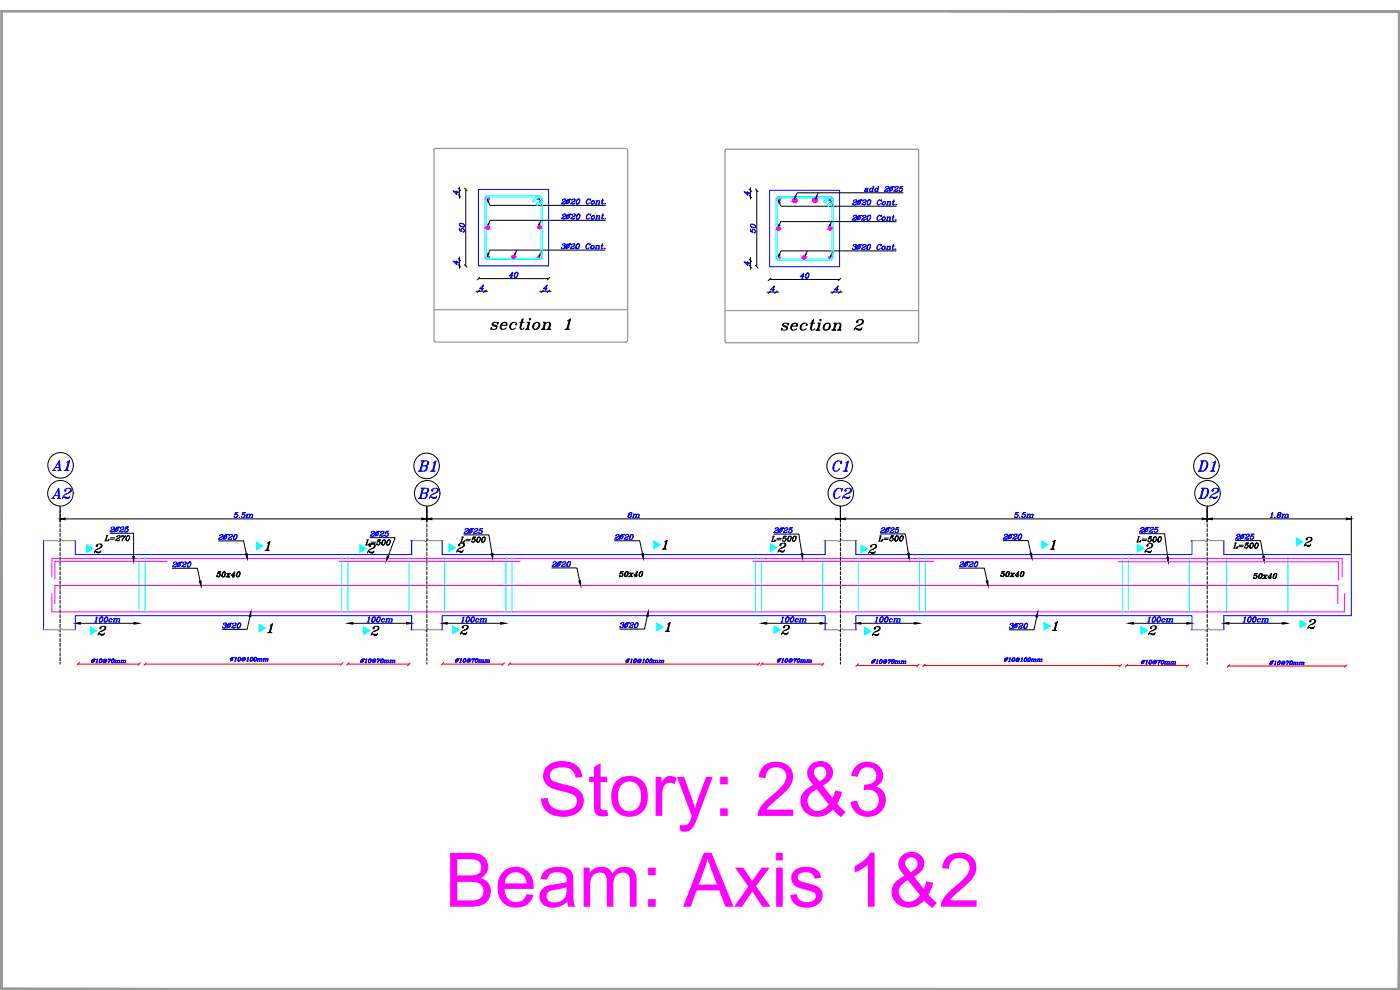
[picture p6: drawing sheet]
<svg xmlns="http://www.w3.org/2000/svg" width="420mm" height="297mm" viewBox="0 0 420 297" stroke-linecap="round" stroke-linejoin="round" font-family="sans-serif">
<defs><g id="words">
<g font-size="22.6" fill="#f0f">
<text x="161.3" y="244.8">Story: 2&amp;3</text>
<text x="133.4" y="272.1">Beam: Axis 1&amp;2</text>
</g>
<g font-size="6.6">
<text x="146.4" y="100.2">section 1</text>
<text x="233.5" y="100.2">section 2</text>
<text x="14.8" y="142.5">A1</text>
<text x="124.5" y="142.5">B1</text>
<text x="249.1" y="142.5">C1</text>
<text x="358.8" y="142.5">D1</text>
</g>
<g font-size="6.2">
<text x="14.8" y="150.6">A2</text>
<text x="124.5" y="150.6">B2</text>
<text x="249.1" y="150.6">C2</text>
<text x="358.8" y="150.6">D2</text>
</g>
<g font-size="5.7">
<text x="259.6" y="167.2">2</text>
<text x="390.5" y="165.1">2</text>
</g>
<g font-size="4.9">
<text x="231.4" y="161.2">2~25</text>
<text x="263.2" y="161.2">2~25</text>
<text x="110.1" y="162.3">2~25</text>
<text x="137.2" y="164">L=500</text>
<text x="375.4" y="175">50x40</text>
</g>
<g font-size="4.9" fill="#00f">
<text x="50.8" y="171.4">2~20</text>
<text x="287.2" y="171.4">2~20</text>
<text x="66" y="189.8">3~20</text>
</g>
<g font-size="4.4" fill="#00f">
<text x="258.6" y="58.6">add 2~25</text>
<text x="64.6" y="163">2~20</text>
<text x="183.4" y="163">2~20</text>
<text x="300.2" y="163">2~20</text>
<text x="164.7" y="171.1">2~20</text>
<text x="185.2" y="189.4">3~20</text>
<text x="302" y="189.8">3~20</text>
</g>
<g font-size="4.4">
<text x="32.1" y="160.9">2~25</text>
<text x="138.3" y="161.2">2~25</text>
<text x="341.1" y="160.9">2~25</text>
<text x="108.7" y="164.7">L=500</text>
<text x="230.7" y="163.7">L=500</text>
<text x="340.1" y="163.7">L=500</text>
<text x="370.1" y="163">2~25</text>
<text x="64.2" y="174.3">50x40</text>
<text x="184.9" y="174.3">50x40</text>
<text x="299.5" y="174.3">50x40</text>
</g>
<g font-size="4" fill="#00f">
<text x="26.5" y="200">~10@70mm</text>
<text x="68.1" y="199.7">~10@100mm</text>
<text x="107.2" y="200">~10@70mm</text>
<text x="135.8" y="200">~10@70mm</text>
<text x="187" y="200">~10@100mm</text>
<text x="232.5" y="200">~10@70mm</text>
<text x="260.7" y="200.4">~10@70mm</text>
<text x="300.6" y="199.7">~10@100mm</text>
<text x="341.5" y="200.4">~10@70mm</text>
<text x="380.3" y="200.7">~10@70mm</text>
</g>
</g></defs>
<!-- layer: Layer4 -->
<g fill="#989898" stroke="#989898" stroke-width=".3">
<path d="M419.7 3.6v292.9l.5-293.4zM420.2 3.1v293.9l-.5-.5z"/>
<path d="M.7 296.5l419.5 .5-.5-.5zM.7 296.5l419.5 .5h-420z"/>
<path d="M.7 3.6l-.5 293.4 .5-.5zM.2 3.1l.5 .5-.5 293.4z"/>
<path d="M.2 3.1l.5 .5h419zM.2 3.1h420l-.5 .5z"/>
</g>
<!-- layer: SAZE_DRAWINGS -->
<g fill="none" stroke="#808080" stroke-width=".3">
<path d="M188.3 45l-.4-.5-57.4 .1-.2 .4v57.1l.5 .5h57.1l.4-.5M188.4 45v57.1M218.1 44.7l-.5 .5v57.2M218.1 44.8h57.2M275.2 44.7l.5 .5v57.2M130.3 92.9h58.1M217.6 93.2h58.1M217.6 102.4l.5 .5h57.2M275.7 102.4l-.5 .5M13.1 162.2h4.2l.4 .4 .7-.8 .4 .4h3.8M123.1 162.2h4.2l.4 .4 .8-.8 .4 .4h4.2M247.3 162.2h4.2l.3 .4 .8-.8 .4 .4h4.2"/>
<path d="M357.3 162.2h4.2l.4 .4 .8-.8 .4 .4h4.2M13.1 189h4.2l.4 .3 .7-.8 .4 .5h3.8M123.1 189h4.2l.4 .3 .8-.8 .4 .5h4.2M247.3 189h4.2l.3 .3 .8-.8 .4 .5h4.2M357.3 189h4.2l.4 .3 .8-.8 .4 .5h4.2"/>
</g>
<g fill="none" stroke="#00f" stroke-width=".3">
<path d="M136.1 57.4l1.4 .4M137.1 57.2v1.2l-1.1-1.1 1.5 .4M137.5 57.5v.5M143.6 56.8h21v23h-21zM169.5 59.7l.2 .1-.1 .5-.6 .3M170.3 59.8h1.1h-.5l-1.1 1.4M172.3 59.7l.3 .1-.2 .5-.6 .3M173.6 59.7l-.6 .7v.8a.83 .83 0 0 0 .9-.5 .83 .83 0 0 0-.2-1 .99 .99 0 0 0-.5 1.5M173.7 59.7a1.05 1.05 0 0 1-.4 1.5M176.7 59.7a.96 .96 0 0 0-.5 1.5M177.1 59.9v.2l.1-.4-.1 .2a.78 .78 0 0 0-1.1 .3 .78 .78 0 0 0 .2 1l.7-.3M180.9 59.7l-.3 1.5 .5-.2"/>
<path d="M180.9 59.7l-.2 1.5M223.4 57.6l1.4 .4M224.4 57.5v1.1l-1.1-1.1 1.5 .4M224.8 57.7v.5M231 57.1h21v22.9h-21zM256.8 60l.2 .4-.7 .4M259.7 60l.2 .4-.7 .4M260.9 60l-.6 .6v.8a.83 .83 0 0 0 1-.4 .83 .83 0 0 0-.2-1 .99 .99 0 0 0-.6 1.5M261.1 60a1 1 0 0 1-.4 1.5M264 60a.94 .94 0 0 0-.4 1.5M268.2 60l-.3 1.4 .5-.1M268.3 60l-.3 1.5"/>
<path d="M136.1 78.4l1.4 .4M137.1 78.3v1.1l-1.1-1.1 1.5 .4M137.5 78.5v.5M137.9 67.4a.82 .82 0 0 0 .7 .7 .82 .82 0 0 0 .8-.4 .82 .82 0 0 0-.7-.7 .82 .82 0 0 0-.8 .4 1.05 1.05 0 0 0 1.5 .4M137.9 67.3a1.05 1.05 0 0 1 1.5 .4M138 69.2l-.1-.8v.8l.7 .3-.2-.4a.54 .54 0 0 1 .7-.5 .54 .54 0 0 1 .3 .8l-.3 .2M138.4 68.9l.6-.2 .4 .5M168.8 73.4l-.1 .2a.5 .5 0 0 1 .4-.5 .5 .5 0 0 1 .6 .2l-.2 .4-.5 .1M168.9 60l-.1 .1a.5 .5 0 0 1 .5-.4 .5 .5 0 0 1 .5 .4l-1 .5-.4 .6M168.9 64.5l-.1 .1a.49 .49 0 0 1 .5-.4 .49 .49 0 0 1 .5 .5l-1.1 .6-.2 .4M169.4 73.1l.2 .2-.2 .6a.5 .5 0 0 1-.2 .7 .5 .5 0 0 1-.7-.3v.1M169.5 73.9l-.1 .5-.4 .3"/>
<path d="M169.5 61l-1 .1M169.6 60.9l-.3 .3-.6-.2M169.6 64.2l.2 .5-.8 .4M169.6 65.5l-1.1 .1M169.6 65.4l-.2 .3-.6-.2M170.3 73.2h1h-.5l-1 1.5M170.4 73.4a.49 .49 0 0 0-.6 .6 .49 .49 0 0 0 .7 .4l.4-.5a.53 .53 0 0 0-.9-.3 .53 .53 0 0 0 .1 .9M170.4 64.3h1.1h-.6l-1 1.4M170.5 60a.49 .49 0 0 0-.6 .5 .49 .49 0 0 0 .7 .4l.2-.1a.46 .46 0 0 0 0-.7 .46 .46 0 0 0-.7 .1l-.2 .4 .3 .4M170.5 73.4l.3 .5-.5 .6M170.5 64.5a.49 .49 0 0 0-.6 .5 .49 .49 0 0 0 .7 .4l.2-.1a.47 .47 0 0 0-.1-.8 .47 .47 0 0 0-.6 .4l.1 .6M170.6 60l.2 .6-.5 .4"/>
<path d="M170.6 64.5l.3 .2v.4l-.5 .4M171.6 73.4v.2a.47 .47 0 0 1 .4-.5 .47 .47 0 0 1 .5 .5l-.9 .5-.4 .6M171.7 60l-.1 .1a.5 .5 0 0 1 .5-.4 .5 .5 0 0 1 .5 .4l-.9 .5-.4 .6M171.7 64.5v.1a.52 .52 0 0 1 .5-.4 .52 .52 0 0 1 .5 .5l-1.2 .6-.1 .4M172.3 73.1l.2 .5-.8 .4M172.3 74.5h-1.1M172.3 74.3l-.2 .4-.6-.2M172.4 61l-1.1 .1M172.4 60.9l-.2 .3-.6-.2M172.4 64.2l.2 .5-.7 .4M172.4 65.5l-1 .1M172.5 65.4l-.3 .3-.6-.2"/>
<path d="M173.5 73.1l-.6 .7v.8a.83 .83 0 0 0 .9-.4 .83 .83 0 0 0-.1-1.1 .99 .99 0 0 0-.6 1.6M173.7 73.1a1 1 0 0 1-.4 1.6M173.7 64.2l-.7 .7 .1 .8a.86 .86 0 0 0 .9-.5 .86 .86 0 0 0-.2-1 1.01 1.01 0 0 0-.6 1.5M173.8 64.2a.99 .99 0 0 1-.4 1.5M176.6 73.1a.96 .96 0 0 0-.5 1.6M176.7 64.2a.93 .93 0 0 0-.4 1.5M177 73.3v.3l.2-.5-.2 .2a.75 .75 0 0 0-1.1 .3 .75 .75 0 0 0 .4 1.1l.5-.4M177.2 64.4v.3l.1-.5-.1 .2a.78 .78 0 0 0-1.1 .3 .78 .78 0 0 0 .2 1l.7-.3M177.9 73.6a.5 .5 0 0 0-.6 .6 .5 .5 0 0 0 .7 .4l.2-.1a.47 .47 0 0 0-.1-.9 .47 .47 0 0 0-.7 .5v.4l.2 .2M178 60.2a.5 .5 0 0 0-.6 .6 .5 .5 0 0 0 .7 .4l.2-.2a.47 .47 0 0 0-.1-.8 .47 .47 0 0 0-.7 .4v.4l.2 .2M178 64.7l-.5 .5a.5 .5 0 0 0 .4 .5 .5 .5 0 0 0 .6-.4 .5 .5 0 0 0-.5-.6l-.5 .6 .3 .4M178.1 73.6l.2 .6-.5 .5"/>
<path d="M178.1 60.2l.3 .2-.1 .4-.5 .4M178.2 64.7l.2 .5-.5 .5M178.6 74.7h.5M178.6 61.2h.6M178.7 65.7h.5M178.9 73.6h.2M178.9 60.2h.3M179 64.7h.3l-.3 1M179.1 73.9l.7-.2-.1 1M179.1 73.6l-.3 1.1M179.1 73.6l-.2 1.1M179.2 60.4l.7-.1-.2 .9"/>
<path d="M179.2 60.2l-.3 1M179.2 64.9l.8-.1-.2 .9M179.2 64.7l-.3 1M179.4 74.7h.5M179.5 61.2h.5M179.5 65.7h.5M179.6 73.6l.2 .3-.2 .8M179.7 60.2l.2 .2-.2 .8M179.8 64.7l-.1 1M180.4 73.6h.6M180.5 60.2h.6M180.6 64.7h.5"/>
<path d="M180.9 64.2l-.3 1.5 .5-.2M181 74.5l-.5 .1 .3-1.5-.2 1.6M181 64.2l-.3 1.5M181.5 61.2h.2zM181.5 74.5v.2zM181.7 65.6h.1M224.4 78.5v1.2l-1.1-1.1 1.5 .4-1.4-.3M224.8 78.7v.5M225.2 67.7l.7 .6h.8a.83 .83 0 0 0-.5-1 .83 .83 0 0 0-1 .2 1.01 1.01 0 0 0 1.5 .6M225.2 67.5a1.05 1.05 0 0 1 1.5 .4M225.3 69.4l-.1-.7v.7l.7 .4a.53 .53 0 0 1 .1-.9 .53 .53 0 0 1 .8 .2 .53 .53 0 0 1-.4 .8v-.1M225.7 69.1l.2-.2h.4l.4 .5"/>
<path d="M256.1 73.6l-.1 .1a.47 .47 0 0 1 .5-.3 .47 .47 0 0 1 .5 .4l-.6 .2M256.2 64.9l-.2 .1a.52 .52 0 0 1 .6-.4 .52 .52 0 0 1 .4 .4l-.9 .5-.4 .6M256.2 60.2v.2a.47 .47 0 0 1 .4-.4 .47 .47 0 0 1 .5 .4l-1.1 .6-.2 .5M256.8 73.3l.1 .3-.2 .5a.51 .51 0 0 1-.2 .8 .51 .51 0 0 1-.7-.4l.1 .1M256.8 74.2v.4l-.4 .3M256.8 64.6l.2 .3-.1 .3-.6 .3M256.8 65.9l-1 .1M256.8 65.8l-.2 .3-.6-.2M256.9 61.3h-1.1M256.9 61.1l-.2 .4-.6-.2M257.6 73.4h1.1h-.6l-1 1.5M257.6 64.7h1.1h-.6l-1 1.4"/>
<path d="M257.7 60h1h-.5l-1 1.5M257.7 73.6l-.6 .6a.5 .5 0 0 0 .9 .3 .5 .5 0 0 0-.3-.9l-.5 .6 .2 .5M257.7 64.9a.55 .55 0 0 0-.6 .5 .55 .55 0 0 0 .6 .6 .55 .55 0 0 0 .5-.7 .5 .5 0 0 0-.8-.2 .5 .5 0 0 0 .1 .8M257.8 60.2a.51 .51 0 0 0-.6 .6 .51 .51 0 0 0 .7 .4l.3-.7a.54 .54 0 0 0-.8 0 .54 .54 0 0 0 .1 .8M257.9 73.6l.2 .5-.5 .6M257.9 64.9l.2 .6-.5 .4M257.9 60.2l.3 .5-.5 .6M259 73.6l-.1 .1a.52 .52 0 0 1 .5-.3 .52 .52 0 0 1 .5 .4l-1.2 .7-.1 .4M259 64.9l-.1 .1a.52 .52 0 0 1 .5-.4 .52 .52 0 0 1 .5 .4l-.9 .5-.4 .6M259 60.2v.1a.58 .58 0 0 1 1-.1l-.2 .3-1 .5-.2 .5M259.6 73.3l.2 .5-.7 .4M259.6 74.7h-1"/>
<path d="M259.6 64.6l.2 .1-.1 .5-.6 .3M259.7 74.5l-.3 .4-.6-.2M259.7 65.9l-1.1 .1M259.7 65.8l-.2 .3-.6-.2M259.7 61.3h-1M259.8 61.1l-.3 .4-.6-.2M260.9 73.3l-.7 .7 .1 .8a.85 .85 0 0 0 .9-.4 .85 .85 0 0 0-.2-1.1 1.04 1.04 0 0 0-.6 1.6M260.9 64.6l-.6 .7v.7a.83 .83 0 0 0 .9-.4 .83 .83 0 0 0-.2-1 1.01 1.01 0 0 0-.5 1.5M261 73.3a1.04 1.04 0 0 1-.4 1.6M261 64.6a1.05 1.05 0 0 1-.4 1.5M263.9 73.3a.99 .99 0 0 0-.4 1.6M263.9 64.6a.96 .96 0 0 0-.4 1.5"/>
<path d="M264.4 73.6v.2l.1-.5-.1 .3a.75 .75 0 0 0-1.1 .3 .75 .75 0 0 0 .4 1l.5-.4M264.4 64.8v.2l.1-.4-.1 .2a.75 .75 0 0 0-1.1 .3 .75 .75 0 0 0 .4 1l.5-.3M264.5 60.2v.2l.1-.4-.1 .2a.75 .75 0 0 0-1.1 .2 .75 .75 0 0 0 .3 1.1l.5-.4M265.2 73.9a.53 .53 0 0 0-.6 .4 .53 .53 0 0 0 .5 .6 .5 .5 0 0 0 .6-.5 .5 .5 0 0 0-.7-.5l-.3 .6 .3 .4M265.3 65.1a.5 .5 0 0 0-.6 .6 .5 .5 0 0 0 .7 .3l.2-.1a.47 .47 0 0 0-.1-.8 .47 .47 0 0 0-.7 .4l.2 .6M265.3 60.5a.51 .51 0 0 0-.6 .4 .51 .51 0 0 0 .5 .6l.6-.6a.52 .52 0 0 0-.9-.3 .52 .52 0 0 0 .1 .9M265.4 73.9l.2 .4-.5 .6M265.4 65.1l.2 .4-.5 .6M265.5 60.5l.2 .5-.5 .5M265.9 74.9h.5M265.9 66.1h.5M266 61.5h.5"/>
<path d="M266.2 73.9h.3l-.3 1M266.2 65.1h.3l-.3 1M266.3 60.5h.2M266.4 74.1l.4-.2h.4l-.2 1M266.4 73.9l-.3 1M266.4 65.1l-.3 1M266.4 65.3l.8-.1-.2 .9M266.5 60.7l.8-.2-.2 1M266.5 60.5l-.3 1M266.5 60.5l-.2 1M266.7 74.9h.5M266.7 66.1h.6"/>
<path d="M266.8 61.5h.5M267 73.9l-.1 1M267 65.1l.2 .2-.2 .8M267 60.5l.2 .2-.2 .8M267.8 73.9h.6M267.8 65.1h.6M267.8 60.5h.6M268.1 73.3l-.3 1.5 .3 .1 .3-.2M268.1 64.6l-.3 1.4 .6-.1M268.2 73.3l-.3 1.6M268.2 64.6l-.2 1.5M268.8 66h.1z"/>
<path d="M268.9 61.3h.1M268.9 74.7l-.1 .2zM144.4 87h.5M144.9 85.7l-.3 1.3M145.2 86.6h-1.2l1.1-1.1-.4 1.5M153.2 83.2h.5M153.8 81.8l-.4 1.4M153.9 82.8h-1.1l1.1-1.1-.4 1.5M155 81.7a.82 .82 0 0 0-.6 .7 .82 .82 0 0 0 .4 .8 .82 .82 0 0 0 .6-.7 .82 .82 0 0 0-.4-.8 1 1 0 0 0-.4 1.5M155.2 81.7a1.05 1.05 0 0 1-.4 1.5M163.5 87h.5M164.1 85.7l-.4 1.3"/>
<path d="M164.3 86.6h-1.2l1.1-1.1-.4 1.5M231.7 87.3h.5M232.3 85.9l-.4 1.4M232.5 86.9h-1.2l1.1-1.1-.4 1.5M240.5 83.5h.5M241.1 82.1l-.4 1.4M241.3 83h-1.2l1.1-1.1-.4 1.6M242.4 81.9l-.6 .7v.8a.83 .83 0 0 0 .9-.4 .83 .83 0 0 0-.2-1.1 .99 .99 0 0 0-.5 1.6M242.5 81.9a1.05 1.05 0 0 1-.4 1.6M250.8 87.3h.5M251.4 85.9l-.4 1.4M251.6 86.9h-1.2l1.1-1.1-.4 1.5"/>
<path d="M70.7 153.9l.8-.1h-.8l-.3 .7 .2-.1a.54 .54 0 0 1 .8 .4 .54 .54 0 0 1-.8 .5l-.2-.3M71 154.3l.3 .2-.1 .4-.4 .4M71.8 155.2h.1M72.9 153.9l.8-.1h-.8l-.3 .7 .2-.1a.49 .49 0 0 1 .7 .1 .49 .49 0 0 1-.3 .7l-.5 .1-.2-.3M73.2 154.3l.2 .6-.5 .4M73.7 155.3h.6M74 154.3h.3l-.3 1M74.3 154.5l.7-.1-.2 .9M74.3 154.3l-.3 1M74.5 155.3h.6M74.8 154.3v1M75.1 154.5l.7-.1-.2 .9"/>
<path d="M75.4 155.3h.5M75.6 154.3v1M189.2 154.4l.2 .5-.5 .4M189.3 153.8a1.04 1.04 0 0 0-.5 1.5M189.6 154l-.1 .2 .1-.3a.86 .86 0 0 0-.9 .4 .86 .86 0 0 0 .1 1 .5 .5 0 0 0 .6-.3 .5 .5 0 0 0-.2-.6l-.6 .4M189.7 155.3h.5M190 154.3h.3M190.2 154.5l.8-.1-.2 .9M190.2 154.3l-.3 1M190.3 154.3l-.3 1M190.5 155.3h.6M190.8 154.3v1"/>
<path d="M191.1 154.5l.7-.1-.2 .9M191.3 155.3h.6M191.6 154.3l.2 .2-.2 .8M304.9 153.9l.8-.1h-.8l-.3 .7a.55 .55 0 0 1 .7-.2 .55 .55 0 0 1 .3 .6 .55 .55 0 0 1-.6 .4l-.5-.1v-.2M305.3 154.3l.1 .6-.4 .4M306 155.2h.1M307.1 153.9l.7-.1h-.7l-.3 .7 .2-.1a.53 .53 0 0 1 .8 .3 .53 .53 0 0 1-.6 .6l-.5-.1v-.2M307.4 154.3l.3 .2-.1 .4-.4 .4M308 155.3h.5M308.2 154.3h.3l-.3 1 .2-1M308.5 154.5l.7-.1-.2 .9M308.7 155.3h.6"/>
<path d="M309 154.3l.2 .2-.2 .8M309.2 154.5l.8-.1-.2 .9M309.5 155.3h.5M309.8 154.3l.2 .2-.2 .8M381.2 155.3h.6M381.9 153.9l-.3 1.4 .4-1.5-.5 .3M382.5 155.2h.2zM383.9 153.8l-.3 .2 .2 .5 .5-.1 .2-.4-.3-.2-.4 .1-.2 .3 .2 .3M384 154.5l.3 .2-.5 .6M384.2 153.8l.1 .4-.3 .3h.3a.57 .57 0 0 1-.3 .8 .57 .57 0 0 1-.8-.3l.2-.4 .4-.1-.4 .2-.1 .5 .2 .1M384.6 155.3h.5M384.8 154.3h.3l-.2 1"/>
<path d="M385 154.3l-.2 1M385.1 154.5l.7-.1-.1 .9M385.4 155.3h.5M385.6 154.3l.2 .2-.2 .8M386.2 155.3h.5M386.4 154.3l.2 .2-.2 .8 .2-.9-.7 .1M13.1 162.2v26.8M22.6 162.2v4.2h100.9v-4.2v4.2M132.7 162.2v4.2h115v-4.2M256.8 162.2v4.2h100.9v-4.2M367.3 162.2v4.2h38.3v18.3h-38.3v4.3M28.4 186.6h.6"/>
<path d="M28.7 185.4l.5-.3-.5 1.5M29.1 185.2l-.4 1.4M30.5 185.1l-.7 .7v.8a.86 .86 0 0 0 1-.5 .86 .86 0 0 0-.2-1 1.01 1.01 0 0 0-.5 1.5M30.6 185.1a.99 .99 0 0 1-.4 1.5M31.9 185.1l-.4 .3-.3 .6 .1 .6a.88 .88 0 0 0 .9-.5 .88 .88 0 0 0-.1-1 .95 .95 0 0 0-.6 1.5M32.1 185.1a1.05 1.05 0 0 1-.4 1.5M33.2 185.6l-.5 .6 .3 .4M33.6 185.8l.1 .1a.52 .52 0 0 0-.9-.1 .52 .52 0 0 0 .3 .8l.4-.2M33.9 186.6h.5M34.1 185.6h.3l-.3 1M34.3 185.6l-.2 1M34.6 186.6h.5"/>
<path d="M34.9 185.6l.2 .2-.2 .8 .2-.9-.8 .1M35.4 186.6h.5M35.7 185.6l.2 .2-.2 .8 .2-.9-.8 .1M110.2 186.6h.6M110.5 185.4l.5-.3-.5 1.5M110.9 185.2l-.5 1.4M112.3 185.1l-.7 .7v.8a.86 .86 0 0 0 1-.5 .86 .86 0 0 0-.2-1 1.01 1.01 0 0 0-.6 1.5M112.4 185.1a.99 .99 0 0 1-.4 1.5M113.7 185.1l-.6 .7v.8a.88 .88 0 0 0 .9-.5 .88 .88 0 0 0-.1-1 .99 .99 0 0 0-.6 1.5M113.9 185.1a1.05 1.05 0 0 1-.4 1.5M115 185.6l-.5 .6 .3 .4M115.4 185.8l.1 .1a.52 .52 0 0 0-.9-.1 .52 .52 0 0 0 .3 .8l.4-.2"/>
<path d="M115.7 186.6h.5M115.9 185.6h.3l-.3 1M116.1 185.8l.8-.1-.2 .9M116.1 185.6l-.2 1M116.4 186.6h.5M116.7 185.6l.2 .2-.2 .8M116.9 185.8l.8-.1-.2 .9M117.2 186.6h.5M117.5 185.6l.2 .2-.3 .8M123.5 184.7v4.3v-4.3h-100.9v4.3M132.7 189v-4.3h115v4.3M138.5 186.6h.6"/>
<path d="M138.8 185.4l.4-.3-.4 1.5M139.1 185.2l-.4 1.4M140.5 185.1l-.6 .7v.8a.86 .86 0 0 0 1-.5 .86 .86 0 0 0-.2-1 1.01 1.01 0 0 0-.6 1.5M140.7 185.1a.99 .99 0 0 1-.4 1.5M142 185.1l-.6 .7v.8a.88 .88 0 0 0 .9-.5 .88 .88 0 0 0-.1-1 .95 .95 0 0 0-.6 1.5M142.2 185.1a1.05 1.05 0 0 1-.5 1.5M143.3 185.6l-.5 .6 .2 .4M143.7 185.8l.1 .1a.52 .52 0 0 0-.9-.1 .52 .52 0 0 0 .3 .8l.4-.2M143.9 186.6h.5M144.2 185.6h.3l-.3 1M144.4 185.6l-.3 1M144.7 186.6h.5"/>
<path d="M145 185.6l.2 .2-.2 .8 .2-.9-.8 .1M145.5 186.6h.5M145.8 185.6l.2 .2-.2 .8 .2-.9-.8 .1M234.3 186.6h.7M234.7 185.4l.4-.3-.4 1.5M235 185.2l-.4 1.4M236.4 185.1l-.4 .3-.3 .6 .1 .6a.86 .86 0 0 0 .9-.5 .86 .86 0 0 0-.2-1 1.01 1.01 0 0 0-.5 1.5M236.5 185.1a.99 .99 0 0 1-.4 1.5M237.8 185.1l-.6 .7v.8a.86 .86 0 0 0 1-.5 .86 .86 0 0 0-.2-1 1.01 1.01 0 0 0-.6 1.5M238 185.1a1.05 1.05 0 0 1-.4 1.5M239.2 185.6l-.6 .6 .3 .4M239.6 185.8l-.2 .1h.2a.53 .53 0 0 0-.8-.1 .53 .53 0 0 0 .1 .8l.6-.2"/>
<path d="M239.8 186.6h.5M240 185.6h.3l-.2 1M240.2 185.6l-.2 1M240.3 185.8l.7-.1-.1 .9M240.6 186.6h.5M240.8 185.6l.2 .2-.2 .8M241.1 185.8l.8-.1-.3 .9M241.4 186.6h.5M241.6 185.6l.2 .2-.2 .8M256.8 189v-4.3h100.9v4.3M262.6 186.6h.6M263.3 185.2l-.4 1.4 .5-1.5-.5 .3"/>
<path d="M264.7 185.1l-.6 .7v.8a.88 .88 0 0 0 .9-.5 .88 .88 0 0 0-.2-1 .99 .99 0 0 0-.6 1.5M264.8 185.1a1.05 1.05 0 0 1-.4 1.5M266.1 185.1l-.6 .7v.8a.86 .86 0 0 0 1-.5 .86 .86 0 0 0-.2-1 1.01 1.01 0 0 0-.6 1.5M266.3 185.1a1.05 1.05 0 0 1-.4 1.5M267.5 185.6l-.6 .6 .3 .4M267.8 185.8l-.1 .1h.2a.5 .5 0 0 0-.9-.1 .5 .5 0 0 0 .3 .8l.5-.2M268.1 186.6h.5M268.3 185.6h.3l-.2 1M268.5 185.6l-.2 1M268.6 185.8l.7-.1-.1 .9M268.9 186.6h.5M269.1 185.6l.2 .2-.2 .8"/>
<path d="M269.4 185.8l.7-.1-.1 .9M269.7 186.6h.5M269.9 185.6l.2 .2-.2 .8M344.4 186.6h.6M344.7 185.4l.4-.3-.4 1.5M345.1 185.2l-.4 1.4M346.5 185.1l-.6 .7v.8a.88 .88 0 0 0 .9-.5 .88 .88 0 0 0-.2-1 .99 .99 0 0 0-.6 1.5M346.6 185.1a1.05 1.05 0 0 1-.4 1.5M347.9 185.1l-.6 .7v.8a.86 .86 0 0 0 .9-.5 .86 .86 0 0 0-.1-1 1.01 1.01 0 0 0-.6 1.5M348.1 185.1a1.05 1.05 0 0 1-.5 1.5M349.3 185.6l-.6 .6 .3 .4M349.6 185.8l-.1 .1h.2a.53 .53 0 0 0-.9-.1 .53 .53 0 0 0 .2 .8l.5-.2"/>
<path d="M349.8 186.6h.6M350.1 185.6h.3l-.3 1M350.3 185.6l-.2 1M350.4 185.8l.7-.1-.2 .9M350.6 186.6h.6M350.9 185.6l.2 .2-.2 .8M351.2 185.8l.7-.1-.2 .9M351.5 186.6h.5M351.7 185.6l.2 .2-.2 .8M373 186.6h.7M373.4 185.4l.4-.3-.4 1.5M373.7 185.2l-.4 1.4"/>
<path d="M375.1 185.1a.82 .82 0 0 0-.7 .7 .82 .82 0 0 0 .5 .8 .82 .82 0 0 0 .6-.6 .82 .82 0 0 0-.4-.9 1.05 1.05 0 0 0-.4 1.5M375.3 185.1a1.05 1.05 0 0 1-.4 1.5M376.6 185.1l-.6 .6v.8a.83 .83 0 0 0 .9-.4 .83 .83 0 0 0-.2-1 .99 .99 0 0 0-.5 1.5M376.7 185.1a1.05 1.05 0 0 1-.4 1.5M377.9 185.6l-.5 .4 .2 .6M378.3 185.8l-.1 .1h.1a.5 .5 0 0 0-.8-.1 .5 .5 0 0 0 .3 .8l.4-.2M378.5 186.6h.5M378.8 185.6h.3M379 185.8l.8-.1-.2 .9M379 185.6l-.3 1M379.1 185.6l-.3 1M379.3 186.6h.5"/>
<path d="M379.6 185.6l.1 .2-.2 .8M379.8 185.8l.8-.1-.2 .9M380.1 186.6h.5M380.4 185.6l.1 .2-.2 .8"/>
</g>
<g fill="none" stroke="#f0f" stroke-width=".3">
<path d="M15.6 167.5h387.2M16.5 175.7h385M50.1 168.4h-33.6v5.3M101.8 168.4h54.3M226 168.4h54.2M335.6 168.6h66.1M15.6 183.6h387.9"/>
<circle cx="146.3" cy="59.5" r=".4"/>
<circle cx="161.9" cy="59.5" r=".4"/>
<circle cx="233.7" cy="59.8" r=".4"/>
<circle cx="249.2" cy="59.8" r=".4"/>
<circle cx="146.3" cy="77.1" r=".4"/>
<circle cx="146.4" cy="68.2" r=".4"/>
<circle cx="154.1" cy="77.1" r=".4"/>
<circle cx="161.9" cy="68.2" r=".4"/>
<circle cx="161.9" cy="77.1" r=".4"/>
<circle cx="233.6" cy="68.6" r=".4"/>
<circle cx="233.6" cy="77.3" r=".4"/>
<circle cx="238.5" cy="60.1" r=".61"/>
<circle cx="241.3" cy="77.3" r=".4"/>
<circle cx="244.5" cy="60" r=".61"/>
<circle cx="249.1" cy="68.5" r=".4"/>
<circle cx="249.3" cy="77.3" r=".4"/>
</g>
<g fill="#f0f" stroke="#f0f" stroke-width=".3">
<path d="M146.2 59.2h.2z"/>
<path d="M146.2 60h.2z"/>
<path d="M161.8 59.2h.2z"/>
<path d="M146.2 76.7h.2z"/>
<path d="M146.2 77.5h.2z"/>
<path d="M161.8 76.7h.3z"/>
<path d="M154.1 77.5h.2z"/>
<path d="M233.6 59.4h.2z"/>
<path d="M233.5 77h.2z"/>
<path d="M249.2 77h.2z"/>
<path d="M233.5 68.2h.2z"/>
<path d="M233.5 69h.2z"/>
<path d="M249 68.2h.2z"/>
<path d="M146.2 59.2h.3zM146.1 59.2h.4z"/>
<path d="M146.1 59.2h.5zM146.1 59.2h.5z"/>
<path d="M146.1 59.2l.5 .1zM146.1 59.2l.5 .1z"/>
<path d="M146 59.3h.7zM146 59.3h.7z"/>
<path d="M146 59.3l.7 .1zM146 59.3l.7 .1z"/>
<path d="M145.9 59.4l.8 .1zM145.9 59.4l.8 .1z"/>
<path d="M145.9 59.5h.8zM145.9 59.5h.8z"/>
<path d="M145.9 59.5l.8 .1zM145.9 59.5l.8 .1z"/>
<path d="M145.9 59.6l.8 .1zM145.9 59.6l.8 .1z"/>
<path d="M145.9 59.7h.8zM145.9 59.7l.8 .1z"/>
<path d="M146 59.8h.7zM146 59.8h.6z"/>
<path d="M146 59.8h.6zM146 59.8l.6 .1z"/>
<path d="M146.1 59.9h.5zM146.1 59.9h.4z"/>
<path d="M146.1 59.9h.4zM146.1 59.9l.3 .1z"/>
<path d="M161.8 59.2h.3zM161.7 59.2h.4z"/>
<path d="M161.7 59.2h.5zM161.7 59.2h.5z"/>
<path d="M161.7 59.2l.5 .1zM161.7 59.2l.5 .1z"/>
<path d="M161.6 59.3h.7zM161.6 59.3h.7z"/>
<path d="M161.5 59.3l.8 .1zM161.5 59.3l.8 .1z"/>
<path d="M161.5 59.4l.8 .1zM161.5 59.4l.8 .1z"/>
<path d="M161.5 59.5h.8zM161.5 59.5h.8z"/>
<path d="M161.5 59.5l.8 .1zM161.5 59.5l.8 .1z"/>
<path d="M161.5 59.6h.8zM161.5 59.6l.8 .1z"/>
<path d="M161.5 59.7h.8zM161.5 59.7l.8 .1z"/>
<path d="M161.5 59.8h.8zM161.5 59.8h.7z"/>
<path d="M161.6 59.8h.6zM161.6 59.8l.6 .1z"/>
<path d="M161.7 59.9h.5zM161.7 59.9h.4z"/>
<path d="M161.7 59.9h.4zM161.7 59.9l.3 .1z"/>
<path d="M161.8 60h.2zM161.8 60h.2z"/>
<path d="M146.2 76.7l.3 .1zM146.2 76.7l.3 .1z"/>
<path d="M146.1 76.8h.4zM146.1 76.8h.4z"/>
<path d="M146.1 76.8l.5 .1zM146.1 76.8l.5 .1z"/>
<path d="M146 76.9h.6zM146 76.9h.6z"/>
<path d="M146 76.9h.6zM145.9 76.9h.7z"/>
<path d="M145.9 76.9l.7 .1zM145.9 76.9l.7 .1z"/>
<path d="M145.9 77l.8 .1zM145.9 77l.8 .1z"/>
<path d="M145.9 77.1h.8zM145.9 77.1l.7 .1z"/>
<path d="M145.9 77.2h.7zM145.9 77.2h.7z"/>
<path d="M145.9 77.2h.7zM145.9 77.2l.7 .1z"/>
<path d="M146 77.3h.6zM146 77.3l.6 .1z"/>
<path d="M146 77.4h.6zM146 77.4h.5z"/>
<path d="M146.1 77.4h.4zM146.1 77.4l.4 .1z"/>
<path d="M146.1 77.5h.4zM146.1 77.5h.3z"/>
<path d="M161.8 76.7l.3 .1zM161.8 76.8h.3z"/>
<path d="M161.8 76.8h.4zM161.7 76.8h.5z"/>
<path d="M161.7 76.8l.5 .1zM161.7 76.8l.5 .1z"/>
<path d="M161.7 76.9h.6zM161.7 76.9h.6z"/>
<path d="M161.6 76.9h.7zM161.6 76.9h.7z"/>
<path d="M161.6 76.9l.7 .1zM161.6 76.9l.7 .1z"/>
<path d="M161.6 77l.7 .1zM161.6 77l.7 .1z"/>
<path d="M161.6 77.1l.7 .1zM161.6 77.1l.7 .1z"/>
<path d="M161.6 77.2h.7zM161.6 77.2h.7z"/>
<path d="M161.6 77.2h.7zM161.6 77.2l.7 .1z"/>
<path d="M161.6 77.3h.7zM161.6 77.3l.6 .1z"/>
<path d="M161.7 77.4h.5zM161.7 77.4h.5z"/>
<path d="M161.7 77.4h.5zM161.7 77.4l.4 .1z"/>
<path d="M161.8 77.5h.3zM161.8 77.5h.3z"/>
<path d="M161.8 77.5h.3zM161.8 77.5h.2z"/>
<path d="M154.1 76.7h.2zM154.1 76.7h.2z"/>
<path d="M154.1 76.7h.2zM154 76.7h.3z"/>
<path d="M154 76.7h.4zM153.9 76.7h.5z"/>
<path d="M153.9 76.7l.6 .1zM153.8 76.8h.7z"/>
<path d="M153.8 76.8h.7zM153.8 76.8h.7z"/>
<path d="M153.8 76.8l.7 .1zM153.8 76.8l.7 .1z"/>
<path d="M153.8 76.9l.8 .1zM153.8 76.9l.8 .1z"/>
<path d="M153.7 77l.9 .1zM153.7 77l.9 .1z"/>
<path d="M153.7 77.1h.9zM153.7 77.1h.9z"/>
<path d="M153.7 77.1h.9zM153.7 77.1l.8 .1z"/>
<path d="M153.8 77.2l.7 .1zM153.8 77.2l.7 .1z"/>
<path d="M153.8 77.3h.7zM153.8 77.3h.7z"/>
<path d="M153.8 77.3h.7zM153.8 77.3l.6 .1z"/>
<path d="M153.9 77.4h.5zM153.9 77.4h.4z"/>
<path d="M154 77.4h.3zM154 77.4l.3 .1z"/>
<path d="M233.6 59.4h.2zM233.5 59.4h.3z"/>
<path d="M233.5 59.4l.4 .1zM233.5 59.4l.4 .1z"/>
<path d="M233.4 59.5h.6zM233.3 59.5h.7z"/>
<path d="M233.3 59.5l.7 .1zM233.3 59.5l.7 .1z"/>
<path d="M233.3 59.6h.8zM233.3 59.6h.8z"/>
<path d="M233.3 59.6l.8 .1zM233.3 59.6l.8 .1z"/>
<path d="M233.3 59.7l.8 .1zM233.3 59.7l.8 .1z"/>
<path d="M233.3 59.8h.8zM233.3 59.8l.8 .1z"/>
<path d="M233.3 59.9l.8 .1zM233.3 59.9l.8 .1z"/>
<path d="M233.3 60h.8zM233.3 60h.7z"/>
<path d="M233.3 60h.7zM233.3 60l.7 .1z"/>
<path d="M233.3 60.1h.7zM233.3 60.1h.6z"/>
<path d="M233.4 60.1h.5zM233.4 60.1l.4 .1z"/>
<path d="M233.5 60.2h.3zM233.5 60.2h.3z"/>
<path d="M233.6 60.2h.2zM233.6 60.2h.1z"/>
<path d="M249.2 59.4h.2zM249.1 59.4h.3z"/>
<path d="M249.1 59.4h.3zM249.1 59.4h.3z"/>
<path d="M249.1 59.4l.4 .1zM249 59.5h.5z"/>
<path d="M249 59.5h.6zM249 59.5h.6z"/>
<path d="M249 59.5l.6 .1zM249 59.5l.6 .1z"/>
<path d="M248.9 59.6h.7zM248.9 59.6h.7z"/>
<path d="M248.9 59.6l.8 .1zM248.9 59.6l.8 .1z"/>
<path d="M248.8 59.7l.9 .1zM248.8 59.7l.9 .1z"/>
<path d="M248.8 59.8l.9 .1zM248.8 59.8l.9 .1z"/>
<path d="M248.8 59.9h.9zM248.8 59.9l.8 .1z"/>
<path d="M248.9 60h.7zM248.9 60h.7z"/>
<path d="M248.9 60h.7zM248.9 60l.7 .1z"/>
<path d="M249 60.1h.6zM249 60.1h.5z"/>
<path d="M249 60.1h.5zM249 60.1l.4 .1z"/>
<path d="M249.1 60.2h.3zM249.1 60.2h.3z"/>
<path d="M249.1 60.2h.3zM249.1 60.2h.2z"/>
<path d="M233.5 77h.3zM233.5 77h.3z"/>
<path d="M233.5 77h.3zM233.4 77h.4z"/>
<path d="M233.4 77l.5 .1zM233.4 77l.5 .1z"/>
<path d="M233.3 77.1l.6 .1zM233.3 77.1l.6 .1z"/>
<path d="M233.3 77.2h.7zM233.3 77.2h.7z"/>
<path d="M233.3 77.2l.7 .1zM233.3 77.2l.7 .1z"/>
<path d="M233.3 77.3h.7zM233.3 77.3h.7z"/>
<path d="M233.3 77.3l.7 .1zM233.3 77.3l.7 .1z"/>
<path d="M233.3 77.4h.7zM233.3 77.4l.7 .1z"/>
<path d="M233.3 77.5h.7zM233.3 77.5h.6z"/>
<path d="M233.3 77.5h.6zM233.3 77.5l.6 .1z"/>
<path d="M233.3 77.6h.6zM233.3 77.6l.5 .1z"/>
<path d="M233.4 77.7h.4zM233.4 77.7h.4z"/>
<path d="M233.5 77.7h.3zM233.5 77.7h.2z"/>
<path d="M233.5 77.7h.2zM233.5 77.7h.2z"/>
<path d="M249.2 77h.3zM249.1 77h.4z"/>
<path d="M249.1 77h.4zM249 77h.5z"/>
<path d="M249 77l.6 .1zM249 77l.6 .1z"/>
<path d="M249 77.1l.6 .1zM249 77.1l.6 .1z"/>
<path d="M249 77.2h.6zM249 77.2h.6z"/>
<path d="M248.9 77.2l.8 .1zM248.9 77.2l.8 .1z"/>
<path d="M248.9 77.3h.8zM248.9 77.3h.8z"/>
<path d="M248.9 77.3l.8 .1zM248.9 77.3l.8 .1z"/>
<path d="M248.9 77.4h.8zM248.9 77.4l.7 .1z"/>
<path d="M248.9 77.5h.7zM248.9 77.5h.7z"/>
<path d="M249 77.5h.6zM249 77.5l.6 .1z"/>
<path d="M249 77.6h.6zM249 77.6l.5 .1z"/>
<path d="M249 77.7h.5zM249 77.7h.5z"/>
<path d="M249.1 77.7h.4zM249.1 77.7h.3z"/>
<path d="M249.2 77.7h.2zM249.2 77.7h.1z"/>
<path d="M241.3 76.9h.1zM241.2 76.9h.2z"/>
<path d="M241.2 76.9h.3zM241.1 76.9h.4z"/>
<path d="M241.1 76.9h.5zM241.1 76.9h.5z"/>
<path d="M241 76.9l.6 .1zM241 76.9l.6 .1z"/>
<path d="M241 77l.6 .1zM240.9 77.1h.7z"/>
<path d="M240.9 77.1l.8 .1zM240.9 77.1l.8 .1z"/>
<path d="M240.9 77.2h.8zM240.9 77.2h.8z"/>
<path d="M240.9 77.2l.8 .1zM240.9 77.2l.8 .1z"/>
<path d="M240.9 77.3l.8 .1zM240.9 77.3l.8 .1z"/>
<path d="M240.9 77.4h.8zM240.9 77.4l.8 .1z"/>
<path d="M240.9 77.5h.8zM240.9 77.5h.7z"/>
<path d="M240.9 77.5h.7zM240.9 77.5l.7 .1z"/>
<path d="M241 77.6h.6zM241 77.6h.6z"/>
<path d="M241 77.6h.6zM241 77.6l.5 .1z"/>
<path d="M241.1 77.7h.4zM241.1 77.7h.3z"/>
<path d="M241.2 77.7h.2zM241.2 77.7h.1z"/>
<path d="M238.5 59.5h.2zM238.4 59.5h.3z"/>
<path d="M238.4 59.5h.4zM238.3 59.5h.5z"/>
<path d="M238.3 59.5l.6 .1zM238.3 59.5l.6 .1z"/>
<path d="M238.2 59.6l.8 .1zM238.2 59.6l.8 .1z"/>
<path d="M238.1 59.7l1 .1zM238.1 59.7l1 .1z"/>
<path d="M238 59.8l1.1 .1zM238 59.8l1.1 .1z"/>
<path d="M238 59.9l1.1 .1zM238 59.9l1.1 .1z"/>
<path d="M237.9 60l1.2 .1zM237.9 60l1.2 .1z"/>
<path d="M237.9 60.1h1.2zM237.9 60.1l1.2 .1z"/>
<path d="M237.9 60.2l1.2 .1zM237.9 60.2l1.2 .1z"/>
<path d="M238 60.3h1.1zM238 60.3l1.1 .1z"/>
<path d="M238 60.4h1.1zM238 60.4l1 .1z"/>
<path d="M238.1 60.5h.9zM238.1 60.5l.8 .1z"/>
<path d="M238.2 60.6h.7zM238.2 60.6h.6z"/>
<path d="M238.3 60.6h.5zM238.3 60.6l.4 .1z"/>
<path d="M238.4 60.7h.3zM238.4 60.7h.2z"/>
<path d="M244.5 59.5h.2zM244.4 59.5h.3z"/>
<path d="M244.4 59.5h.5zM244.3 59.5h.6z"/>
<path d="M244.3 59.5l.6 .1zM244.2 59.6h.7z"/>
<path d="M244.2 59.6l.8 .1zM244.1 59.7h.9z"/>
<path d="M244.1 59.7l1 .1zM244.1 59.7l1 .1z"/>
<path d="M244.1 59.8h1.1zM244.1 59.8h1.1z"/>
<path d="M244 59.8l1.2 .2zM244 59.8l1.2 .2z"/>
<path d="M244 60l1.2 .1zM244 60l1.2 .1z"/>
<path d="M244 60.1l1.2 .1zM244 60.1l1.2 .1z"/>
<path d="M244 60.2l1.2 .1zM244 60.2l1.2 .1z"/>
<path d="M244 60.3h1.2zM244 60.3l1.1 .1z"/>
<path d="M244.1 60.4h1zM244.1 60.4l.9 .1z"/>
<path d="M244.1 60.5h.9zM244.1 60.5l.8 .1z"/>
<path d="M244.2 60.6h.7zM244.2 60.6h.7z"/>
<path d="M244.3 60.6h.6zM244.3 60.6h.4z"/>
<path d="M244.4 60.6h.3zM244.4 60.6l.2 .1z"/>
<path d="M146.3 67.8h.2zM146.3 67.8h.2z"/>
<path d="M146.3 67.8l.3 .1zM146.2 67.9h.4z"/>
<path d="M146.2 67.9h.4zM146.2 67.9h.4z"/>
<path d="M146.1 67.9l.6 .1zM146.1 67.9l.6 .1z"/>
<path d="M146.1 68h.6zM146 68h.7z"/>
<path d="M146 68l.8 .1zM146 68l.8 .1z"/>
<path d="M146 68.1l.8 .1zM146 68.1l.8 .1z"/>
<path d="M146 68.2l.8 .1zM146 68.2l.8 .1z"/>
<path d="M146 68.3h.8zM146 68.3h.8z"/>
<path d="M146 68.3h.8zM146 68.3l.8 .1z"/>
<path d="M146 68.4h.8zM146 68.4l.7 .1z"/>
<path d="M146 68.5h.7zM146 68.5h.7z"/>
<path d="M146.1 68.5h.6zM146.1 68.5l.5 .1z"/>
<path d="M146.1 68.6h.5zM146.1 68.6l.5 .1z"/>
<path d="M146.2 68.7h.4zM146.2 68.7h.3z"/>
<path d="M146.3 68.7h.2zM146.3 68.7h.1z"/>
<path d="M161.8 67.8h.2zM161.8 67.8h.2z"/>
<path d="M161.8 67.8h.3zM161.8 67.8h.3z"/>
<path d="M161.7 67.8h.4zM161.6 67.8h.5z"/>
<path d="M161.6 67.8l.6 .1zM161.6 67.8l.6 .1z"/>
<path d="M161.6 67.9l.7 .1zM161.6 67.9l.7 .1z"/>
<path d="M161.5 68l.8 .1zM161.5 68l.8 .1z"/>
<path d="M161.5 68.1h.8zM161.5 68.1h.8z"/>
<path d="M161.5 68.1l.8 .1zM161.5 68.1l.8 .1z"/>
<path d="M161.5 68.2l.8 .1zM161.5 68.2l.8 .1z"/>
<path d="M161.5 68.3h.8zM161.5 68.3l.8 .1z"/>
<path d="M161.5 68.4h.8zM161.5 68.4h.8z"/>
<path d="M161.5 68.4h.8zM161.5 68.4l.7 .1z"/>
<path d="M161.6 68.5h.6zM161.6 68.5h.5z"/>
<path d="M161.6 68.5h.5zM161.6 68.5l.5 .1z"/>
<path d="M161.7 68.6h.4zM161.7 68.6h.3z"/>
<path d="M161.8 68.6h.2zM161.8 68.6h.1z"/>
<path d="M233.5 68.2l.3 .1zM233.4 68.3h.4z"/>
<path d="M233.4 68.3h.4zM233.3 68.3h.5z"/>
<path d="M233.3 68.3l.6 .1zM233.3 68.3l.6 .1z"/>
<path d="M233.3 68.4h.7zM233.3 68.4h.7z"/>
<path d="M233.3 68.4l.7 .1zM233.3 68.4l.7 .1z"/>
<path d="M233.2 68.5l.8 .1zM233.2 68.5l.8 .1z"/>
<path d="M233.2 68.6h.8zM233.2 68.6h.8z"/>
<path d="M233.2 68.6l.8 .1zM233.2 68.6l.8 .1z"/>
<path d="M233.2 68.7l.8 .1zM233.2 68.7l.8 .1z"/>
<path d="M233.2 68.8h.8zM233.2 68.8l.8 .1z"/>
<path d="M233.3 68.9h.7zM233.3 68.9h.6z"/>
<path d="M233.3 68.9h.6zM233.3 68.9h.5z"/>
<path d="M233.3 68.9h.5zM233.3 68.9l.5 .1z"/>
<path d="M233.4 69h.4zM233.4 69h.3z"/>
<path d="M249 68.2h.3zM248.9 68.2h.4z"/>
<path d="M248.9 68.2h.5zM248.9 68.2h.5z"/>
<path d="M248.9 68.2l.5 .1zM248.9 68.2l.5 .1z"/>
<path d="M248.8 68.3l.7 .1zM248.8 68.3l.7 .1z"/>
<path d="M248.8 68.4h.7zM248.8 68.4h.7z"/>
<path d="M248.7 68.4l.8 .1zM248.7 68.4l.8 .1z"/>
<path d="M248.7 68.5l.9 .1zM248.7 68.5l.9 .1z"/>
<path d="M248.7 68.6h.9zM248.7 68.6l.8 .1z"/>
<path d="M248.7 68.7h.8zM248.7 68.7h.8z"/>
<path d="M248.7 68.7h.8zM248.7 68.7l.8 .1z"/>
<path d="M248.8 68.8h.7zM248.8 68.8l.6 .1z"/>
<path d="M248.8 68.9h.6zM248.8 68.9h.6z"/>
<path d="M248.9 68.9h.5zM248.9 68.9h.4z"/>
<path d="M248.9 68.9h.4zM248.9 68.9l.3 .1z"/>
<path d="M249 69h.2zM249 69h.2z"/>
</g>
<g fill="#000" stroke="#000" stroke-width=".3">
<path d="M238.7 58.8l.2 .1-.4 .6zM245 58.8l.2 .1-.4 .6zM146.3 59.9l.4 .7-.2 .1zM146.5 76l.2 .1-.4 .6zM146.6 67l.2 .2-.5 .6zM154.6 76l.2 .1-.5 .6zM161.8 67l.2 .2-.4 .6zM161.9 59.9l.4 .7-.2 .1zM162.1 76l.3 .1-.4 .6zM233.6 60.2l.5 .6-.3 .1zM233.8 67.4l.2 .1-.4 .7zM233.8 76.2l.3 .1-.5 .6z"/>
<path d="M241.7 76.2l.2 .1-.4 .6zM249 67.4l.3 .1-.5 .7zM249.2 60.2l.4 .6-.2 .1zM249.5 76.2l.2 .1-.4 .6zM18 155.7l1.6-.3v.5zM126.6 155.4l1.5 .3-1.5 .2zM128.1 155.7l1.5-.3v.5zM250.7 155.4l1.5 .3-1.5 .2zM252.2 155.7l1.5-.3v.5zM360.8 155.4l1.5 .3-1.5 .2zM362.3 155.7l1.5-.3v.5zM404 155.4l1.6 .3-1.6 .2z"/>
<path d="M39.8 167h.5l-.2 1.5zM59.8 174.4l.5-.1 .1 1.6zM73.7 166.2l.5-.1 .1 1.5zM116.2 166.9l.5 .2-.8 1.3zM147.4 166.1h.5v1.5zM173.7 174.4l.5-.2 .1 1.6zM192.6 166.2l.5-.1v1.5zM240.4 166.1h.5v1.5zM272.4 166.1l.5-.1-.1 1.6zM296 174.4l.5-.1v1.5zM309.1 166.1l.5-.1 .1 1.5zM350.2 167.3l.5-.1-.1 1.6z"/>
<path d="M378.9 167l.5-.1v1.6zM22.6 187l1.5-.2v.5zM40.2 186.8l1.5 .2-1.5 .3zM75.3 183.5v1.5l-.5-.1zM104.4 187l1.5-.2v.5zM122 186.8l1.5 .2-1.5 .3zM132.7 187l1.5-.2v.5zM150.3 186.8l1.5 .2-1.5 .3zM194.6 183.4l-.1 1.5-.5-.1zM228.6 187l1.5-.2v.5zM246.1 186.8l1.6 .2-1.6 .3zM256.8 187l1.6-.2v.5z"/>
<path d="M274.4 186.8l1.5 .2-1.5 .3zM311.4 183.6v1.6l-.5-.2zM338.6 187l1.5-.2v.5zM356.2 186.8l1.5 .2-1.5 .3zM367.3 187l1.5-.2v.5zM384.9 186.8l1.5 .2-1.5 .3z"/>
</g>
<g fill="none" stroke="#000" stroke-width=".3">
<path d="M137.9 56.1v3.4M139.8 56.8v23M225.2 56.3v3.5M227.1 57.1v22.9M245.6 57.9l-.5 .9M271 57.9h-31.8l-.4 .9M137.9 77.1v3.4M146.6 60.6l.5 1h34.6M155.1 75l-.4 1M162.2 60.6l.4 1M162.3 66.1l-.4 1M162.7 75l-.4 1"/>
<path d="M181.6 75h-34.5l-.5 1M181.7 66.1h-34.6l-.5 1M225.2 77.3v3.5M233.9 60.9l.5 1h34.6M242.3 75.3l-.5 1M249.6 60.9l.4 1M249.6 66.5l-.5 1M250.1 75.3l-.5 1M268.9 75.3h-34.5l-.5 1M268.9 66.5h-34.6l-.4 1M142.8 87.4h3.5M143.6 83.6h21"/>
<path d="M162 87.4h3.4M230.2 87.7h3.4M231 83.8h21M249.3 87.7h3.4M18 152.3v4.4M18 157.2v.9M18 158.6v1M19.6 155.7h107M128.1 152.3v4.4M128.1 157.2v.9M128.1 158.6v1M129.6 155.7h121.1"/>
<path d="M252.2 152.3v4.4M252.2 157.2v.9M252.2 158.6v1M253.7 155.7h107.1M362.3 152.3v4.4M362.3 157.2v.9M362.3 158.6v1M363.8 155.7h40.2M405.6 154.9v11.1M18 160v1M18 161.5v.9M18 162.9v1"/>
<path d="M18 164.3v1M18 165.8v.9M18 167.2v1M18 168.6v1M18 170.1v.9M18 171.5v1M18 173v.9M18 174.4v.9M18 175.8v1M18 177.2v1M18 178.7v.9M29 163.7l.1 .2z"/>
<path d="M29 163.6l.3 .3h-.5a1.01 1.01 0 0 1 .9-.7 1.01 1.01 0 0 1 .9 .5 1.6 1.6 0 0 1-1.6 1.2l-.4 .2-.3 .8M30.2 163.2a.77 .77 0 0 1-.4 1.3l-.5 .2M30.2 165.5l-1.8 .1M30.3 165.3l-.5 .6h-.5l-.5-.4 .5 .3 .7-.2M30.5 163.5l-.2 .7M33 160h7.1v7M51.7 170.5h7.5l.9 3.9M65.6 162.3h7.5l.8 3.8M79.5 165.1h1.3M80.1 165l-.3 .1M80.1 164.9l-.2 .2M80.3 163l.7-.5-.7 2.6"/>
<path d="M80.3 165l.3 .1M80.4 164.9v.2M80.7 162.7l-.6 2.4M80.9 162.7l-.7 2.3M111.1 161.3h7.5l-2.1 5.7M128.1 160v1M128.1 161.5v.9M128.1 162.9v1M128.1 164.3v1M128.1 165.8v.9M128.1 167.2v1M128.1 168.6v1"/>
<path d="M128.1 170.1v.9M128.1 171.5v1M128.1 173v.9M128.1 174.4v.9M128.1 175.8v1M128.1 177.2v1M128.1 178.7v.9M139.2 160.5h7.5l1 5.6M165.7 170.4h7.4l.8 3.9M184.5 162.2h7.5l.8 3.9M198.8 164.7h1.2M199.3 164.6l-.3 .1"/>
<path d="M199.3 164.5l-.2 .2M199.5 162.6l.7-.5-.7 2.6M199.6 164.6l.2 .1M199.6 164.5v.2M199.9 162.3l-.6 2.4M200.1 162.3l-.7 2.3M232.3 160.3h7.4l1 5.8M234.2 163.4l.2 .2h-.4a1.01 1.01 0 0 1 .9-.6 1.01 1.01 0 0 1 .9 .5 1.6 1.6 0 0 1-1.7 1.1l-.3 .3-.3 .7M235.4 165.3l-1.8 .1M235.5 165l-.5 .6h-.5l-.5-.3 .5 .2 .7-.1M252.2 160v1M252.2 161.5v.9"/>
<path d="M252.2 162.9v1M252.2 164.3v1M252.2 165.8v.9M252.2 167.2v1M252.2 168.6v1M252.2 170.1v.9M252.2 171.5v1M252.2 173v.9M252.2 174.4v.9M252.2 175.8v1M252.2 177.2v1M252.2 178.7v.9"/>
<path d="M264.2 160.2h7.5l.9 5.9M287.9 170.5h7.5l.8 3.8M301.1 162.2h7.5l.8 3.9M315.2 164.8h1.3M315.8 164.7l-.3 .1M315.8 164.5l-.2 .3M315.9 162.6l.8-.5-.7 2.7M316 164.7l.2 .1M316.1 164.5v.3M316.4 162.3l-.7 2.5M316.5 162.3l-.6 2.4M342 160.1h7.5l.9 7.1"/>
<path d="M344.3 163.5l.3 .2h-.4a1.01 1.01 0 0 1 .8-.6 1.01 1.01 0 0 1 1 .5 1.77 1.77 0 0 1-1.7 1.1l-.7 1.1M345.5 165.4l-1.8 .1M345.6 165.1l-.5 .7h-.5l-.5-.4 .6 .2 .7-.1M362.3 160v1M362.3 161.5v.9M362.3 162.9v1M362.3 164.3v1M362.3 165.8v.9M362.3 167.2v1M362.3 168.6v1M362.3 170.1v.9M362.3 171.5v1"/>
<path d="M362.3 173v.9M362.3 174.4v.9M362.3 175.8v1M362.3 177.2v1M362.3 178.7v.9M370.8 162.2h7.5l.9 4.7M18 180.1v.9M18 181.6v.9M18 183v.9M18 184.4v1M18 185.8v1M18 187.3v.9"/>
<path d="M18 188.7v.9M18 190.1v1M18 191.6v.9M18 193v1M18 194.4v1M18 195.9v.9M18 197.3v1M18 198.7v.5M24.1 187h16.1M30.1 188.4l.1 .1zM30.1 188.3l.2 .2h-.4a1.01 1.01 0 0 1 .9-.6 1.01 1.01 0 0 1 1 .5 3.5 3.5 0 0 1-2.1 1.4l-.3 .8M31.2 187.9a.63 .63 0 0 1 0 1l-.8 .5"/>
<path d="M31.3 190.2l-1.8 .1M31.4 189.9l-.5 .7h-.5l-.5-.4 .5 .2 .7-.1M31.6 188.2l-.2 .7M75 185l-.8 3.8h-7.4M80.3 189.8h1.3M80.9 189.7l-.3 .1M80.9 189.6l-.2 .2M81 187.6l.8-.5-.7 2.7M81.1 189.7l.2 .1M81.2 189.6v.2M81.4 187.4l-.6 2.4M81.6 187.4l-.6 2.3"/>
<path d="M105.9 187h16.1M112.1 188.4l.1 .1zM112.1 188.3l.2 .2h-.4a1.01 1.01 0 0 1 .9-.6 1.01 1.01 0 0 1 .9 .5 1.61 1.61 0 0 1-1.7 1.2l-.6 1M113.2 187.9a.63 .63 0 0 1 0 1l-.9 .5M113.2 190.2l-1.7 .2M113.3 190l-.4 .6h-.5l-.6-.4 .6 .3 .7-.1M113.5 188.2l-.1 .7M128.1 180.1v.9M128.1 181.6v.9M128.1 183v.9M128.1 184.4v1M128.1 185.8v1"/>
<path d="M128.1 187.3v.9M128.1 188.7v.9M128.1 190.1v1M128.1 191.6v.9M128.1 193v1M128.1 194.4v1M128.1 195.9v.9M128.1 197.3v1M128.1 198.7v.5M134.2 187h16.1M138.9 188.2l.1 .1zM138.9 188l.2 .3h-.4a1.01 1.01 0 0 1 .9-.7 1.01 1.01 0 0 1 .9 .6 1.77 1.77 0 0 1-1.7 1.1l-.6 1"/>
<path d="M140 187.6a.73 .73 0 0 1 .3 .8 .73 .73 0 0 1-.6 .5l-.6 .3M140 189.9l-1.8 .2M140.1 189.7l-.4 .6h-.5l-.6-.4 .6 .3 .7-.1M140.3 187.9l-.2 .8M194.3 184.9l-.9 3.9h-7.3M199.6 189.4h1.3M200.2 189.3l-.3 .1M200.2 189.2l-.2 .2M200.4 187.3l.7-.5-.7 2.6M200.4 189.3l.3 .1M200.5 189.2v.2M200.8 187l-.6 2.4"/>
<path d="M200.9 187l-.6 2.3M230.1 187h16M235.3 188.2l.1 .1zM235.3 188l.2 .3h-.4a1.01 1.01 0 0 1 .9-.7 1.01 1.01 0 0 1 .9 .6 3.5 3.5 0 0 1-2 1.4l-.3 .7M236.4 187.6a.63 .63 0 0 1 0 1.1l-.9 .5M236.5 189.9l-1.8 .2M236.6 189.7l-.5 .6h-.5l-.5-.4 .5 .3 .7-.1M236.8 187.9l-.2 .8M252.2 180.1v.9M252.2 181.6v.9M252.2 183v.9M252.2 184.4v1"/>
<path d="M252.2 185.8v1M252.2 187.3v.9M252.2 188.7v.9M252.2 190.1v1M252.2 191.6v.9M252.2 193v1M252.2 194.4v1M252.2 195.9v.9M252.2 197.3v1M252.2 198.7v.5M258.4 187h16M262.5 188.5l.1 .2z"/>
<path d="M262.6 188.4l.1 .3h-.4a1.01 1.01 0 0 1 .9-.7 1.01 1.01 0 0 1 1 .5 1.6 1.6 0 0 1-1.7 1.2l-.7 1M263.7 188a.63 .63 0 0 1 0 1l-1 .6M263.7 190.3l-1.8 .1M263.7 190.1l-.4 .6h-.5l-.5-.4 .5 .3 .7-.2M264 188.3l-.2 .7M311.2 185.1l-.9 3.9h-7.4M315.8 189.2h1.3M316.4 189l-.3 .2M316.4 188.9l-.2 .3M316.6 187l.7-.5-.7 2.7M316.7 189l.2 .2M316.7 188.9v.3"/>
<path d="M317 186.8l-.6 2.4M317.1 186.8l-.6 2.2M340.1 187h16.1M345.4 188.3l.1 .1zM345.4 188.2l.3 .2h-.4a.98 .98 0 0 1 .8-.6 .98 .98 0 0 1 .9 .5 1.6 1.6 0 0 1-1.6 1.1l-.4 .3-.3 .7M346.6 187.8a.77 .77 0 0 1-.4 1.2l-.5 .3M346.6 190.1l-1.8 .1M346.7 189.8l-.5 .6h-.5l-.5-.3 .6 .2 .6-.1M346.9 188l-.2 .8M362.3 180.1v.9M362.3 181.6v.9M362.3 183v.9"/>
<path d="M362.3 184.4v1M362.3 185.8v1M362.3 187.3v.9M362.3 188.7v.9M362.3 190.1v1M362.3 191.6v.9M362.3 193v1M362.3 194.4v1M362.3 195.9v.9M362.3 197.3v1M362.3 198.7v.5M368.8 187h16.1"/>
<path d="M393.2 186.4l.1 .1zM393.2 186.3l.2 .2h-.4a1.01 1.01 0 0 1 .9-.6 1.01 1.01 0 0 1 .9 .5 3.4 3.4 0 0 1-2 1.4l-.3 .8M394.4 185.9a.77 .77 0 0 1-.4 1.2l-.6 .3M394.4 188.2l-1.8 .1M394.5 187.9l-.5 .7h-.5l-.5-.4 .5 .3 .7-.2M394.7 186.1l-.2 .8"/>
</g>
<g fill="none" stroke="#0ff" stroke-width=".3">
<path d="M145.5 59.5v17.6a.78 .78 0 0 0 .8 .7M145.5 59.5a.78 .78 0 0 1 .8-.8h15.6a.78 .78 0 0 1 .8 .8M145.9 59.5l.4-.4h15.6l.4 .4M145.9 59.5v17.6M161.3 58.7l-1.5 1.6 .4 .4 1.5-1.6M162.3 59.5l-1.5 1.8 .4 .4 1.5-1.6M162.7 59.5v17.6M233.7 59.4l-.4 .4v17.5l.4 .4M233.7 59a.78 .78 0 0 0-.8 .8v17.5l.2 .5 .6 .2M233.7 59.4h15.5l.4 .4M233.7 59h15.5a.78 .78 0 0 1 .8 .8M248.7 59l-1.6 1.5 .4 .4 1.5-1.5"/>
<path d="M249.7 59.8l-1.5 1.7 .3 .4 1.6-1.5M250.1 59.8v17.5M145.9 77.1l.4 .4M146.3 77.5h15.6M146.3 77.9h15.6M162.3 77.1l-.4 .4M162.3 60.5v16.6M162.7 77.1a.78 .78 0 0 1-.8 .7M233.7 77.7h15.6M233.7 78.1h15.6M249.6 77.3l-.4 .4M249.7 60.8v16.5"/>
<path d="M250 77.3a.78 .78 0 0 1-.8 .7M41.7 167.2v16.8M43.6 167.2v16.8M102.6 167.2v16.8M104.4 167.2v16.8M122.8 167.2v16.8M133.4 167.2v16.8M151.8 167.2v16.8M153.6 167.2v16.8M226.7 167.2v16.8M228.6 167.2v16.8M246.9 167.2v16.8"/>
<path d="M257.6 167.2v16.8M275.9 167.2v16.8M277.7 167.2v16.8M336.8 167.2v16.8M338.6 167.2v16.8M357 167.2v16.8M368 167.2v16.8M386.5 167.2v16.8"/>
</g>
<!-- layer: 0 -->
<g fill="none" stroke="#000" stroke-width=".3">
<path d="M137.5 58.4l.8 .7M137.5 56.5l.8 .7M139.4 56.5l.8 .7M224.8 58.6l.8 .8M224.8 56.7l.8 .8M226.7 56.7l.8 .8M137.5 79.4l.8 .8M137.5 77.5l.8 .8M139.4 79.4l.8 .8M224.8 79.6l.8 .8M224.8 77.7l.8 .8M226.7 79.6l.8 .8"/>
<path d="M144 87l-.8 .8M144 83.2l-.8 .8M145.9 87l-.8 .8M163.1 87l-.8 .8M165 83.2l-.7 .8M165 87l-.7 .8M231.4 87.3l-.9 .7M231.4 83.5l-.9 .7M233.3 87.3l-.8 .7M250.4 87.3l-.7 .7M252.3 83.5l-.7 .7M252.3 87.3l-.7 .7"/>
</g>
<!-- layer: SAZE_DRAWINGS -->
<g fill="none" stroke="#f00" stroke-width=".3">
<path d="M23.4 199.2h18.3M23.9 198.7l-.8 .8M42.1 198.9l-.7 .7M43.6 199.2h59M43.9 198.9l-.7 .7M103 198.9l-.8 .7M104.4 199.2h18.4M104.8 198.9l-.8 .7M123.1 199l-.8 .8M132.7 199.2h18.3M133.2 198.7l-.8 .8M151.4 198.9l-.7 .7"/>
<path d="M152.9 199.2h74.8M153.2 198.9l-.7 .7M228 198.9l-.7 .7M228.6 199.2h18.4M229 198.9l-.8 .7M247.3 199l-.8 .8M257.1 199.7h18.4M257.6 199.2l-.8 .7M275.8 199.3l-.7 .8M277.3 199.7h59M277.7 199.3l-.8 .8M336.7 199.3l-.8 .8"/>
<path d="M338.1 199.7h18.4M338.5 199.3l-.8 .8M356.8 199.4l-.8 .8M368.6 199.8h35.3M369 199.5l-.7 .7M404.2 199.5l-.7 .7"/>
</g>
<g fill="#0ff" stroke="#0ff" stroke-width=".3">
<path d="M77 162.7l1.9 1.1-1.9 1.2z"/>
<path d="M77.8 187.3l1.9 1.2-1.9 1.1z"/>
<path d="M196.2 162.3l1.9 1.1-1.9 1.2z"/>
<path d="M197.1 186.9l1.9 1.2-1.9 1.2z"/>
<path d="M312.7 162.3l1.9 1.1-1.9 1.2z"/>
<path d="M313.3 186.7l1.9 1.2-1.9 1.1z"/>
<path d="M27.1 188.1l1.9 1.2-1.9 1.1z"/>
<path d="M26 163.4l1.9 1.2-1.9 1.1z"/>
<path d="M135.9 187.9l1.9 1.1-1.9 1.1z"/>
<path d="M134.8 163.2l1.9 1.1-1.9 1.2z"/>
<path d="M259.5 188.2l1.9 1.2-1.9 1.1z"/>
<path d="M109.1 188.1l1.9 1.2-1.9 1.1z"/>
<path d="M232.3 187.8l1.9 1.2-1.9 1.1z"/>
<path d="M231.2 163.1l1.9 1.2-1.9 1.1z"/>
<path d="M342.4 188l1.9 1.1-1.9 1.2z"/>
<path d="M341.3 163.3l1.9 1.2-1.9 1.1z"/>
<path d="M390.2 186.1l1.9 1.1-1.9 1.2z"/>
</g>
<!-- layer: 0 -->
<path d="M15.6 167.5v5.5M15.6 178.1v5.5M16.5 175.7v5.4M401.5 175.7v5.4M401.7 168.6v5.5M402.8 167.5v5.5M403.5 178.1v5.5" fill="none" stroke="#f0f" stroke-width=".3"/>
<use href="#words"/>
</svg>
